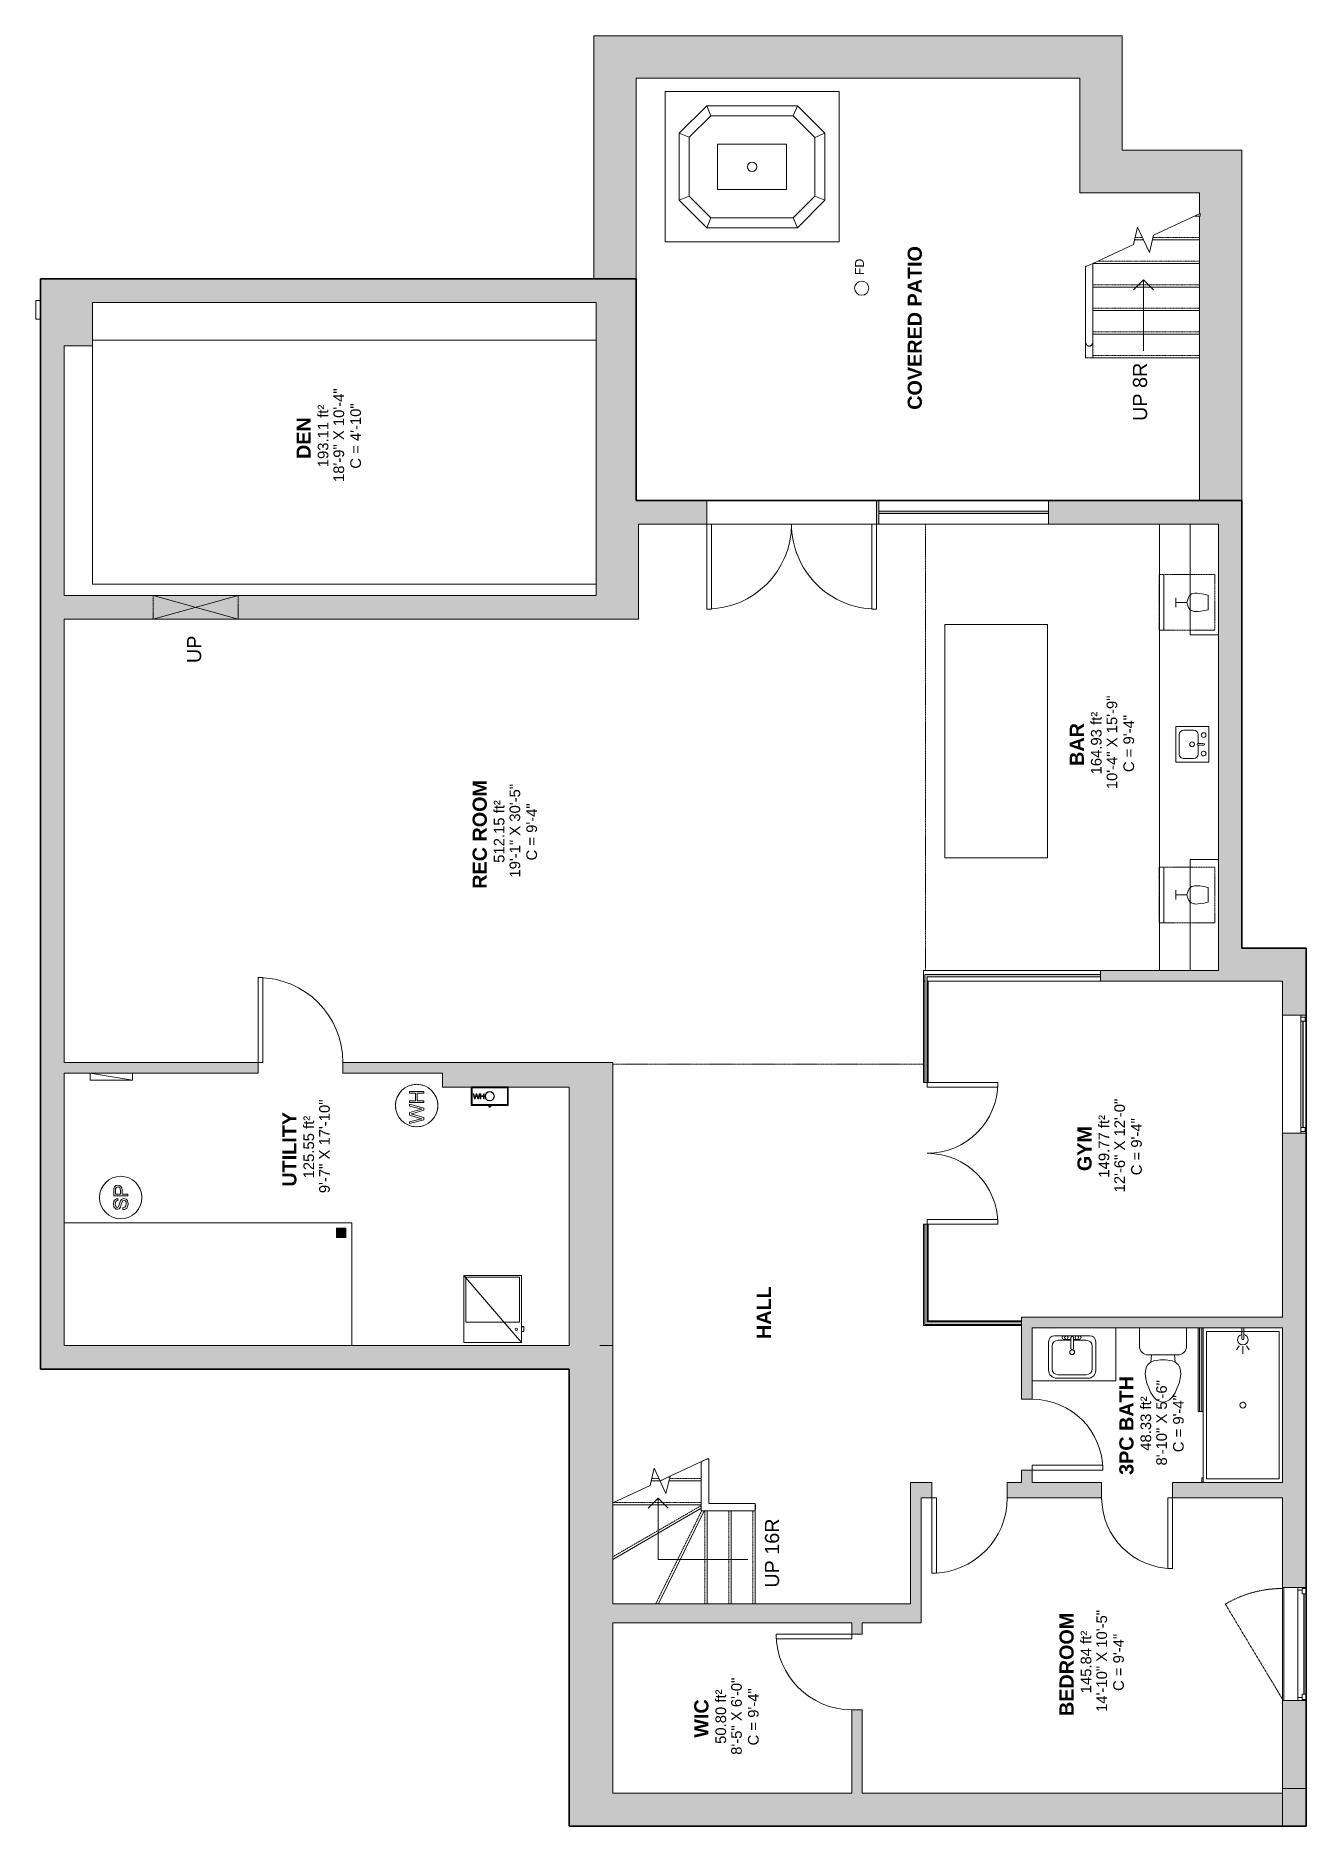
# Model space of a CAD drawing. Header units: inches. Extents: x 315 to 853, y -31 to 728.
import ezdxf

# ---------------------------------------------------------------- set-up
doc = ezdxf.new("R2010")
doc.units = ezdxf.units.IN
doc.header["$MEASUREMENT"] = 0
for name, pattern in [('Dash', [0.23622, 0.11811, -0.11811]), ('Hidden', [0.28125, 0.1875, -0.09375]), ('Overhead', [0.15625, 0.09375, -0.0625])]:
    doc.linetypes.add(name, pattern=pattern)
for name, color, linetype, lineweight in [('A-ANNO-NOTE', 131, 'Continuous', 9), ('A-AREA', 32, 'Dash', 9), ('A-AREA-IDEN', 2, 'Continuous', 9), ('A-COLS', 52, 'Continuous', 9), ('A-DETL', 90, 'Continuous', 9), ('A-DETL-GENF', 92, 'Continuous', 9), ('A-DOOR', 31, 'Continuous', 9), ('A-FLOR', 192, 'Continuous', 9), ('A-FLOR-HRAL', 11, 'Continuous', 9), ('A-GENM', 13, 'Continuous', 9), ('A-GENM-HDLN', 13, 'Dash', 9), ('A-GLAZ', 151, 'Continuous', 9), ('A-GLAZ-HDLN', 1, 'Dash', 18), ('A-LEDGES', 90, 'Continuous', 9), ('A-OBJECTS', 90, 'Continuous', 9), ('A-RESTRICTED HEIGHT', 5, 'Hidden', 9), ('A-WALL', 90, 'Continuous', 9), ('A-WALL-PATT', 111, 'Continuous', 9), ('E-ELEC-EQPM', 71, 'Continuous', 9), ('G-ANNO-TEXT', 231, 'Continuous', 9), ('M-EQPM', 90, 'Continuous', 9), ('P-SANR-FIXT', 6, 'Continuous', 9), ('P-SANR-FIXT-HDLN', 131, 'Dash', 9), ('Q-CASE', 31, 'Continuous', 9), ('Q-SPCQ', 2, 'Continuous', 9), ('S-STRS', 90, 'Continuous', 9), ('S-STRS-MBND', 31, 'Continuous', 9)]:
    doc.layers.add(name, color=color, linetype=linetype, lineweight=lineweight)
doc.styles.add('Arial', font='arial.ttf', dxfattribs={"height": 3.75})
doc.styles.add('Arial_1', font='arial.ttf', dxfattribs={"height": 4.5})
doc.styles.add('Arial_2', font='arial.ttf', dxfattribs={"height": 6})
doc.styles.add('Arial_B', font='arialbd.ttf', dxfattribs={"height": 6})

msp = doc.modelspace()

# ---------------------------------------------------------------- texts
at = {"layer": 'A-ANNO-NOTE', "insert": (662.08, 626.26), "char_height": 3.75, "width": 8.484, "attachment_point": 1, "rotation": 90, "style": 'Arial'}
msp.add_mtext('FD', dxfattribs=at)
at = {"layer": 'A-AREA-IDEN', "attachment_point": 1, "rotation": 90}
for s, insert, char_height, width, style in [('COVERED PATIO', (684.4, 569.17), 6, 85.446, 'Arial_B'), ('18\'-9" X 10\'-4"', (440.9, 538.54), 4.5, 45.753, 'Arial_1'), ('193.11 ft²', (434.23, 544.8), 4.5, 30.603, 'Arial_1'), ('C = 4\'-10"', (448.03, 544.18), 4.5, 32.118, 'Arial_1'), ('DEN', (425.24, 548.3), 6, 22.119, 'Arial_B'), ('164.93 ft²', (762.12, 414.56), 4.5, 30.603, 'Arial_1'), ('10\'-4" X 15\'-9"', (768.78, 408.31), 4.5, 45.753, 'Arial_1'), ('BAR', (753.12, 418.19), 6, 21.816, 'Arial_B'), ('C = 9\'-4"', (775.91, 415.56), 4.5, 28.179, 'Arial_1'), ('REC ROOM', (499.91, 366.1), 6, 57.267, 'Arial_B'), ('19\'-1" X 30\'-5"', (515.57, 370.84), 4.5, 45.753, 'Arial_1'), ('512.15 ft²', (508.9, 377.1), 4.5, 30.603, 'Arial_1'), ('C = 9\'-4"', (522.7, 378.1), 4.5, 28.179, 'Arial_1'), ('9\'-7" X 17\'-10"', (434.83, 237.05), 4.5, 45.753, 'Arial_1'), ('12\'-6" X 12\'-0"', (772.04, 237.38), 4.5, 45.753, 'Arial_1'), ('UTILITY', (419.18, 239.81), 6, 39.087, 'Arial_B'), ('125.55 ft²', (428.17, 243.31), 4.5, 30.603, 'Arial_1'), ('149.77 ft²', (765.38, 243.64), 4.5, 30.603, 'Arial_1'), ('C = 9\'-4"', (779.18, 244.64), 4.5, 28.179, 'Arial_1'), ('GYM', (756.39, 246.4), 6, 23.937, 'Arial_B'), ('HALL', (620.39, 175.23), 6, 27.27, 'Arial_B'), ('3PC BATH', (774.16, 117.62), 6, 51.51, 'Arial_B'), ('8\'-10" X 5\'-6"', (789.82, 121.6), 4.5, 41.814, 'Arial_1'), ('48.33 ft²', (783.15, 127.86), 4.5, 26.664, 'Arial_1'), ('C = 9\'-4"', (796.95, 127.24), 4.5, 28.179, 'Arial_1'), ('BEDROOM', (748.78, 15.41), 6, 53.934, 'Arial_B'), ('14\'-10" X 10\'-5"', (764.44, 17.15), 4.5, 49.692, 'Arial_1'), ('145.84 ft²', (757.78, 25.03), 4.5, 30.603, 'Arial_1'), ('C = 9\'-4"', (771.57, 26.03), 4.5, 28.179, 'Arial_1'), ('8\'-5" X 6\'-0"', (609.55, -1.05), 4.5, 37.875, 'Arial_1'), ('50.80 ft²', (602.89, 3.58), 4.5, 26.664, 'Arial_1'), ('C = 9\'-4"', (616.69, 2.95), 4.5, 28.179, 'Arial_1'), ('WIC', (593.9, 6.2), 6, 20.301, 'Arial_B')]:
    msp.add_mtext(s, dxfattribs=dict(at, insert=insert, char_height=char_height, width=width, style=style))
at = {"layer": 'G-ANNO-TEXT', "color": 7, "char_height": 6, "attachment_point": 1, "rotation": 90, "style": 'Arial_2'}
for s, insert, width in [('UP 8R', (779.93, 564.43), 30.906), ('UP', (378.79, 461.79), 14.544), ('UP 16R', (623.87, 69.81), 36.663)]:
    msp.add_mtext(s, dxfattribs=dict(at, insert=insert, width=width))

# ---------------------------------------------------------------- blocks, each defined once
blk = doc.blocks.new('Planitar-Casement-Single_Left - Default 1-5591389-Basement')
at = {"layer": 'A-GLAZ'}
for p, q in [((-24, 5), (24, 5)), ((-22.75, 1.5), (22.75, 1.5)), ((21.25, 5), (-21.25, 5)), ((24, -5), (-24, -5)), ((21.25, -4.5), (-21.25, -4.5))]:
    blk.add_line(p, q, dxfattribs=at)
at = {"layer": 'A-GLAZ', "lineweight": 18}
for p, q in [((-24, 5), (-24, -5)), ((-21.25, 5), (-24, 5)), ((-22.75, 1.5), (-24, 1.5)), ((-23.5, 5), (-23.5, 3.25)), ((-23.5, 3.25), (-22.75, 3.25)), ((-21.25, 3.25), (-22.75, 3.25)), ((-22.75, 3.25), (-22.75, 1.5)), ((-21.25, 5), (-21.25, 3.25)), ((21.25, 5), (24, 5)), ((21.25, 5), (21.25, 3.25)), ((21.25, 3.25), (22.75, 3.25)), ((22.75, 3.25), (22.75, 1.5)), ((23.5, 3.25), (22.75, 3.25)), ((24, 1.5), (22.75, 1.5)), ((23.5, 5), (23.5, 3.25)), ((24, 5), (24, -5)), ((-21.25, -4.5), (-24, -4.5)), ((21.25, -4.5), (24, -4.5))]:
    blk.add_line(p, q, dxfattribs=at)
at = {"layer": 'A-GLAZ', "lineweight": 25}
blk.add_line((21.25, 4.125), (-21.25, 4.125), dxfattribs=at)
at = {"layer": 'A-GLAZ-HDLN', "color": 7}
blk.add_line((-16.888, -29.288), (23.5, -5), dxfattribs=at)
blk.add_arc((23.5, -5.25), 47, 180, 210.759835, dxfattribs=at)
blk = doc.blocks.new('Bath-Showerhead - Shower_head_and_Control_-_UNHOSTED_17702-5576894-Basement')
at = {"layer": 'P-SANR-FIXT'}
for p, q in [((-0.37, -4.61), (-0.37, 0)), ((-0.37, 0), (0.38, 0)), ((0.38, 0), (0.38, -4.61)), ((-1.58, -7.59), (-2.66, -9.27)), ((0, -7.75), (0, -11)), ((1.58, -7.59), (2.66, -9.27))]:
    blk.add_line(p, q, dxfattribs=at)
for centre, radius, start, end in [((0, -5), 2.25, 100.10755, 270), ((0, -4.61), 0.375, 180, 360), ((0, -5), 2.25, 270, 79.89245)]:
    blk.add_arc(centre, radius, start, end, dxfattribs=at)
blk = doc.blocks.new('Toilet - Default 1-316794-Basement')
at = {"layer": 'P-SANR-FIXT'}
for p, q in [((-9.98, 11.75), (-9.98, 19.48)), ((9.98, 19.48), (9.98, 11.75)), ((6.25, 8.02), (-6.25, 8.02)), ((-4.86, 8.02), (-5.21, 5)), ((4.86, 8.02), (5.21, 5)), ((-7.41, 1), (-7.5, 0)), ((-7.5, 0), (-7.33, -1.99)), ((-7.24, 2), (-7.41, 1)), ((-6.97, 3), (-7.24, 2)), ((-6.4, 4), (-6.97, 3)), ((-5.21, 5), (-6.4, 4)), ((-3.84, 5.5), (-5.21, 5)), ((-1, 6), (-3.84, 5.5)), ((1, 6), (-1, 6)), ((3.84, 5.5), (1, 6)), ((5.21, 5), (3.84, 5.5)), ((6.4, 4), (5.21, 5)), ((6.97, 3), (6.4, 4)), ((7.24, 2), (6.97, 3)), ((7.41, 1), (7.24, 2)), ((7.33, -1.99), (7.5, 0)), ((7.5, 0), (7.41, 1)), ((-7.33, -1.99), (-6.79, -4)), ((-6.79, -4), (-6.06, -6)), ((-6.06, -6), (-5.13, -8)), ((5.13, -8), (6.06, -6)), ((6.06, -6), (6.79, -4)), ((6.79, -4), (7.33, -1.99)), ((-5.13, -8), (-3.74, -10)), ((-3.74, -10), (-2.74, -11)), ((-2.74, -11), (-1.87, -11.5)), ((-1.87, -11.5), (-0.5, -12)), ((-0.5, -12), (0.5, -12)), ((0.5, -12), (1.87, -11.5)), ((1.87, -11.5), (2.74, -11)), ((2.74, -11), (3.74, -10)), ((3.74, -10), (5.13, -8))]:
    blk.add_line(p, q, dxfattribs=at)
for centre, start, end in [((-6.25, 11.75), 180, 270), ((6.25, 11.75), 270, 360)]:
    blk.add_arc(centre, 3.73, start, end, dxfattribs=at)
blk = doc.blocks.new('Railing - 50 x 12mm-6024509-Basement')
at = {"layer": 'A-FLOR-HRAL'}
for p, q in [((-0.98, 0.08), (-0.98, 0.24)), ((-0.98, 0.24), (0.98, 0.24)), ((0.98, 0.24), (0.98, 0.08))]:
    blk.add_line(p, q, dxfattribs=at)
blk = doc.blocks.new('Railing - Railing-5574571-Basement')
at = {"layer": 'A-FLOR-HRAL'}
for p, q in [((598.8, 124.13), (598.02, 123.76)), ((598.8, 124.13), (598.02, 123.76)), ((598.02, 123.66), (598.02, 123.76)), ((598.8, 123.95), (598.8, 124.13))]:
    blk.add_line(p, q, dxfattribs=at)
at = {"rotation": 270}
blk.add_blockref('Railing - 50 x 12mm-6024509-Basement', (619.6, 103.95), dxfattribs=at)
blk = doc.blocks.new('Top Rail Type - Top Rail_Internal_-5574577-Basement')
at = {"layer": 'A-FLOR-HRAL'}
for p, q in [((599.41, 124.41), (596.83, 123.21)), ((596.83, 102.38), (596.83, 123.21)), ((600.03, 124.41), (599.41, 124.41)), ((600.03, 105.57), (600.03, 124.41)), ((619.68, 102.38), (596.83, 102.38)), ((619.68, 105.57), (600.03, 105.57)), ((619.68, 102.38), (619.68, 105.57))]:
    blk.add_line(p, q, dxfattribs=at)
blk = doc.blocks.new('Wall Opening - Default 1-5599113-Basement')
at = {"layer": 'A-GENM'}
for p, q in [((18, 5), (-18, -5)), ((-18, 5), (18, -5))]:
    blk.add_line(p, q, dxfattribs=at)
at = {"layer": 'A-GENM-HDLN'}
for p, q in [((18, 5), (-18, 5)), ((-18, 5), (-18, -5)), ((18, -5), (18, 5)), ((-18, -5), (18, -5))]:
    blk.add_line(p, q, dxfattribs=at)
blk = doc.blocks.new('Upper Cabinet-Single Door-Wall - 24_-5591407-Basement')
at = {"layer": 'Q-CASE'}
for p, q in [((-36.83, 5), (-36.83, 17)), ((-36.83, 17), (10.17, 17)), ((10.17, 17), (10.17, 5)), ((10.17, 5), (-36.83, 5))]:
    blk.add_line(p, q, dxfattribs=at)
blk = doc.blocks.new('2D Kitchen-Single Sink - 760 x 535mm-5591410-Basement')
at = {"layer": 'P-SANR-FIXT'}
for p, q in [((8.19, 7.14), (-6.95, 7.14)), ((-6.95, 7.14), (-6.95, -6.96)), ((-5.45, 0.64), (-5.45, -3.46)), ((0.12, 2.64), (-3.45, 2.64)), ((4.69, 2.64), (1.12, 2.64)), ((6.69, -3.46), (6.69, 0.64)), ((8.19, -6.96), (8.19, 7.14)), ((-6.95, -6.96), (8.19, -6.96)), ((-3.45, -5.46), (4.69, -5.46))]:
    blk.add_line(p, q, dxfattribs=at)
for centre, radius, start, end in [((-3.45, 0.64), 2, 90, 180), ((-3.32, 4.89), 1, 360, 180), ((-3.32, 4.89), 1, 180, 360), ((0.62, 0), 1, 360, 180), ((4.55, 4.89), 1, 360, 180), ((4.55, 4.89), 1, 180, 360), ((4.69, 0.64), 2, 0, 90), ((-3.45, -3.46), 2, 180, 270), ((0.62, 0), 1, 180, 0), ((4.69, -3.46), 2, 270, 0)]:
    blk.add_arc(centre, radius, start, end, dxfattribs=at)
at = {"layer": 'P-SANR-FIXT-HDLN'}
for p, q in [((0.24, 2.5), (0.24, 4.89)), ((0.99, 4.89), (0.99, 2.5))]:
    blk.add_line(p, q, dxfattribs=at)
for centre, start, end in [((0.62, 4.89), 0, 180), ((0.62, 2.5), 180, 360)]:
    blk.add_arc(centre, 0.375, start, end, dxfattribs=at)
blk = doc.blocks.new('Wine_Under - Default 1-2560236-Basement')
at = {"layer": 'Q-SPCQ', "linetype": 'Dash'}
for p, q in [((-11.81, -23.62), (-11.81, 0)), ((-11.81, 0), (11.81, 0)), ((11.81, 0), (11.81, -23.62)), ((11.81, -23.62), (-11.81, -23.62))]:
    blk.add_line(p, q, dxfattribs=at)
at = {"layer": 'Q-SPCQ'}
for p, q in [((-3.13, -2.84), (3.13, -2.84)), ((0, -11.81), (0, -16.54)), ((-11.81, -21.62), (11.81, -21.62)), ((-1.97, -16.54), (1.97, -16.54))]:
    blk.add_line(p, q, dxfattribs=at)
for points, knots in [([(-3.13, -2.84), (-4.44, -8.54), (-3.47, -10.34), (-1.97, -11.39), (0, -11.81)], [0, 0, 0, 0, 0.2701848, 0.4338718, 0.4338718, 0.4338718, 0.4338718]), ([(3.13, -2.84), (4.22, -7.99), (3.76, -9.72), (2.36, -11.45), (0, -11.81)], [0, 0, 0, 0, 0.2579445, 0.4357526, 0.4357526, 0.4357526, 0.4357526])]:
    blk.add_open_spline(points, degree=3, knots=knots, dxfattribs=at)
blk = doc.blocks.new('Hot Water Heater - Default 1-3363972-Basement')
at = {"layer": 'M-EQPM'}
for p, q in [((-6.88, 2.97), (-7.66, 2.97)), ((-7.66, 2.97), (-6.01, -3.05)), ((-5.93, -0.99), (-6.88, 2.97)), ((-4.12, 2.97), (-5.32, -1.13)), ((-5.11, -3.05), (-3.79, 1.46)), ((-3, 2.97), (-4.12, 2.97)), ((-3.79, 1.46), (-3.56, 2.25)), ((-3.56, 2.25), (-3.36, 1.6)), ((-3.36, 1.6), (-1.92, -3.05)), ((-2.14, 0), (-3, 2.97)), ((-0.24, 2.97), (-1.2, -1.02)), ((-1.11, -3.05), (0.53, 2.97)), ((0.53, 2.97), (-0.24, 2.97)), ((2.04, 2.97), (1.29, 2.97)), ((1.29, 2.97), (1.29, -3.05)), ((2.04, 0.53), (2.04, 2.97)), ((5.24, 0.53), (2.04, 0.53)), ((6, 2.97), (5.24, 2.97)), ((5.24, 2.97), (5.24, 0.53)), ((6, -3.05), (6, 2.97)), ((-6.01, -3.05), (-5.11, -3.05)), ((-5.63, -2.21), (-5.93, -0.99)), ((-5.32, -1.13), (-5.63, -2.21)), ((-1.49, -2.21), (-2.14, 0)), ((-1.92, -3.05), (-1.11, -3.05)), ((-1.2, -1.02), (-1.49, -2.21)), ((1.29, -3.05), (2.04, -3.05)), ((2.04, -3.05), (2.04, -0.23)), ((2.04, -0.23), (5.24, -0.23)), ((5.24, -0.23), (5.24, -3.05)), ((5.24, -3.05), (6, -3.05))]:
    blk.add_line(p, q, dxfattribs=at)
for start, end in [(360, 180), (360, 180), (103.75861, 105), (91.93751, 100.50449), (79.49551, 88.06249), (75, 76.24139), (180, 360), (180, 360), (169.49551, 178.06249), (165, 166.24139), (13.75861, 15), (1.93751, 10.50449), (181.93751, 190.50449), (193.75861, 195), (345, 346.24139), (349.49551, 358.06249), (255, 256.24139), (259.49551, 268.06249), (271.93751, 280.50449), (283.75861, 285)]:
    blk.add_arc((0, 0), 9, start, end, dxfattribs=at)
blk = doc.blocks.new('Furnace - Default 1-3347137-Basement')
at = {"layer": 'M-EQPM'}
for p, q in [((-24.5, 0), (-24.5, -28.5)), ((0, 0), (-24.5, 0)), ((-24.5, 0), (0, -28.5)), ((-0.81, -0.81), (-23.69, -0.81)), ((-23.69, -0.81), (-23.69, -19.81)), ((-0.81, -19.81), (-0.81, -0.81)), ((0, -28.5), (0, 0)), ((-23.69, -19.81), (-0.81, -19.81)), ((1, -21.69), (0, -21.69)), ((1, -21.83), (0, -21.83)), ((1, -21.69), (1, -21.82)), ((1, -21.83), (1, -23.83)), ((-24.5, -28.5), (0, -28.5)), ((0, -23.83), (1, -23.83))]:
    blk.add_line(p, q, dxfattribs=at)
blk.add_circle((-2.18, -22.83), 0.5, dxfattribs=at)
blk = doc.blocks.new('Top Rail Type - Top Rail_Internal_-5575448-Basement')
at = {"layer": 'A-FLOR-HRAL'}
for p, q in [((759.81, 598.12), (759.81, 591.2)), ((762.96, 591.2), (762.96, 598.12))]:
    blk.add_line(p, q, dxfattribs=at)
for points, knots in [([(759.81, 598.12), (759.81, 597.96), (759.84, 597.65), (759.95, 597.28), (760.08, 596.99), (760.19, 596.83), (760.28, 596.71), (760.36, 596.62), (760.44, 596.53), (760.53, 596.46), (760.62, 596.39), (760.75, 596.3), (760.89, 596.23), (761.04, 596.19), (761.19, 596.15), (761.3, 596.14), (761.39, 596.14)], [0, 0, 0, 0, 0.166667, 0.333333, 0.416667, 0.5, 0.541667, 0.583333, 0.625, 0.666667, 0.708333, 0.75, 0.833333, 0.875, 0.916667, 1, 1, 1, 1]), ([(761.39, 596.14), (761.45, 596.14), (761.59, 596.15), (761.78, 596.19), (761.94, 596.26), (762.05, 596.32), (762.17, 596.39), (762.27, 596.48), (762.37, 596.57), (762.46, 596.67), (762.56, 596.8), (762.69, 596.99), (762.78, 597.19), (762.85, 597.38), (762.9, 597.57), (762.95, 597.82), (762.96, 598.02), (762.96, 598.12)], [0, 0, 0, 0, 0.071429, 0.142857, 0.214286, 0.25, 0.285714, 0.357143, 0.392857, 0.428571, 0.5, 0.571429, 0.678571, 0.732143, 0.785714, 0.892857, 1, 1, 1, 1]), ([(761.39, 591.2), (761.27, 591.2), (761.03, 591.2), (760.7, 591.2), (760.4, 591.2), (760.1, 591.2), (759.91, 591.2), (759.83, 591.2), (759.81, 591.2), (759.81, 591.2)], [0, 0, 0, 0, 0.142857, 0.285714, 0.428571, 0.571429, 0.785714, 0.892857, 1, 1, 1, 1]), ([(762.96, 591.2), (762.96, 591.2), (762.93, 591.2), (762.82, 591.2), (762.63, 591.2), (762.33, 591.2), (761.99, 591.2), (761.65, 591.2), (761.48, 591.2), (761.39, 591.2)], [0, 0, 0, 0, 0.142857, 0.285714, 0.428571, 0.571429, 0.785714, 0.892857, 1, 1, 1, 1])]:
    blk.add_open_spline(points, degree=3, knots=knots, dxfattribs=at)
blk = doc.blocks.new('Top Rail Type - Top Rail_Internal_-V1-Basement')
at = {"layer": 'A-FLOR-HRAL'}
for p, q in [((760.41, 630.01), (759.79, 630.01)), ((759.79, 591.2), (759.79, 630.01)), ((762.98, 631.21), (760.41, 630.01)), ((762.98, 591.2), (762.98, 631.21)), ((762.92, 591.2), (762.98, 591.2))]:
    blk.add_line(p, q, dxfattribs=at)
blk = doc.blocks.new('Countertop- Rectangle shape base - Default 2-5591465-Basement')
at = {"layer": 'A-GENM'}
for p, q in [((79.5, 36.75), (-19.5, 36.75)), ((-19.5, 36.75), (-19.5, -6.75)), ((79.5, -6.75), (79.5, 36.75)), ((-19.5, -6.75), (79.5, -6.75))]:
    blk.add_line(p, q, dxfattribs=at)
blk = doc.blocks.new('Countertop- Rectangle shape base - Default 2-5591466-Basement')
at = {"layer": 'A-GENM'}
blk.add_line((124.625, 27.5), (-64.625, 27.5), dxfattribs=at)
blk = doc.blocks.new('Countertop- Rectangle shape base - Default 2-5591467-Basement')
at = {"layer": 'A-GENM'}
for p, q in [((47.75, 3.25), (47.75, 25.75)), ((12.25, 3.25), (47.75, 3.25))]:
    blk.add_line(p, q, dxfattribs=at)
blk = doc.blocks.new('Bath-Basin Floor - Default 1-5591468-Basement')
at = {"layer": 'P-SANR-FIXT'}
for p, q in [((-9.38, 4.59), (-9.38, -7.41)), ((-9.38, 4.59), (-9.38, -7.41)), ((-7.88, 2.72), (-7.88, -6.91)), ((8.12, 7.09), (-6.88, 7.09)), ((8.12, 7.09), (-6.88, 7.09)), ((0.12, 5.22), (-5.38, 5.22)), ((3.62, 7.09), (-2.88, 7.09)), ((-2.88, 5.59), (0.12, 5.59)), ((0.12, 6.33), (0.12, 1.59)), ((1.12, 6.33), (1.12, 1.59)), ((1.12, 5.59), (3.62, 5.59)), ((6.62, 5.22), (1.12, 5.22)), ((9.12, -6.91), (9.12, 2.72)), ((10.62, -7.59), (10.62, 4.59)), ((10.62, -7.59), (10.62, 4.59)), ((-5.88, -10.91), (7.3, -10.91)), ((-5.88, -10.91), (7.3, -10.91)), ((-5.38, -9.41), (6.62, -9.41))]:
    blk.add_line(p, q, dxfattribs=at)
for centre, radius, start, end in [((-6.88, 4.59), 2.5, 90, 180), ((-6.88, 4.59), 2.5, 90, 180), ((-5.38, 2.72), 2.5, 90, 180), ((-2.88, 6.34), 0.75, 90, 270), ((-1.88, 6.34), 0.75, 360, 180), ((-1.88, 6.34), 0.75, 180, 0), ((0.62, 0.13), 1, 360, 180), ((0.62, 0.13), 1, 180, 0), ((0.62, 6.33), 0.5, 360, 180), ((0.62, 1.59), 0.5, 180, 0), ((2.62, 6.34), 0.75, 360, 180), ((2.62, 6.34), 0.75, 180, 360), ((3.62, 6.34), 0.75, 270, 90), ((6.62, 2.72), 2.5, 0, 90), ((8.12, 4.59), 2.5, 360, 90), ((8.12, 4.59), 2.5, 360, 90), ((-5.88, -7.41), 3.5, 180, 270), ((-5.88, -7.41), 3.5, 180, 270), ((-5.38, -6.91), 2.5, 180, 270), ((6.62, -6.91), 2.5, 270, 0), ((7.3, -7.59), 3.32, 270, 0), ((7.3, -7.59), 3.32, 270, 0)]:
    blk.add_arc(centre, radius, start, end, dxfattribs=at)
blk = doc.blocks.new('Bath-Hottub - Default 1-5591618-Basement')
at = {"layer": 'P-SANR-FIXT'}
for p, q in [((36.87, 31.88), (-36.87, 31.88)), ((-36.87, 31.88), (-36.87, -31.88)), ((-36.87, 31.88), (-36.87, -31.88)), ((36.87, 31.88), (-36.87, 31.88)), ((36.87, -31.88), (36.87, 31.88)), ((36.87, -31.88), (36.87, 31.88)), ((-30.88, 14.23), (-19.23, 25.87)), ((-19.23, 25.87), (-17.47, 21.64)), ((-19.23, 25.87), (19.23, 25.87)), ((19.23, 25.87), (17.47, 21.64)), ((19.23, 25.87), (30.88, 14.23)), ((-26.61, 12.47), (-17.47, 21.64)), ((-17.47, 21.64), (17.47, 21.64)), ((17.47, 21.64), (26.62, 12.45)), ((-30.88, 14.23), (-26.61, 12.47)), ((-30.88, -14.23), (-30.88, 14.23)), ((-26.61, -12.47), (-26.61, 12.47)), ((14.62, 9.61), (-14.61, 9.61)), ((-14.61, 9.61), (-14.61, -9.61)), ((14.62, -9.61), (14.62, 9.61)), ((30.88, 14.23), (26.62, 12.45)), ((26.62, 12.45), (26.62, -12.45)), ((30.88, 14.23), (30.88, -14.23)), ((-26.61, -12.47), (-30.88, -14.23)), ((-19.23, -25.88), (-30.88, -14.23)), ((-17.47, -21.61), (-26.61, -12.47)), ((-14.61, -9.61), (14.62, -9.61)), ((26.62, -12.45), (17.47, -21.61)), ((30.88, -14.23), (19.23, -25.88)), ((30.88, -14.23), (26.6, -12.46)), ((-17.47, -21.61), (-19.23, -25.88)), ((17.47, -21.61), (-17.47, -21.61)), ((17.47, -21.61), (19.23, -25.88)), ((19.23, -25.88), (-19.23, -25.88)), ((-36.87, -31.88), (36.87, -31.88)), ((-36.87, -31.88), (36.87, -31.88))]:
    blk.add_line(p, q, dxfattribs=at)
for start, end in [(360, 180), (180, 360)]:
    blk.add_arc((0, 0), 2, start, end, dxfattribs=at)
blk = doc.blocks.new('Electrical Panel - Power Panel-4179474-Basement')
at = {"layer": 'E-ELEC-EQPM'}
for p, q in [((-15.96, 5.25), (2.04, 2.25)), ((-15.96, 5.25), (2.04, 5.25)), ((-15.96, 2.25), (-15.96, 5.25)), ((-15.96, 2.25), (2.04, 2.25)), ((2.04, 2.25), (2.04, 5.25))]:
    blk.add_line(p, q, dxfattribs=at)
blk = doc.blocks.new('Planitar - Single Door_Swapper - 8_-0_ x 2_-8_-5990044-Basement')
at = {"layer": 'A-GENM'}
for p, q in [((16, 34.25), (14, 34.25)), ((14, 34.25), (14, 2.25)), ((16, 2.25), (16, 34.25)), ((14, 2.25), (16, 2.25))]:
    blk.add_line(p, q, dxfattribs=at)
blk.add_arc((16, 2.25), 32, 90, 180, dxfattribs=at)
blk = doc.blocks.new('Planitar - Single Door_Swapper - 8_-0_ x 2_-8_-5990042-Basement')
at = {"layer": 'A-GENM'}
for p, q in [((16, 35.25), (14, 35.25)), ((14, 35.25), (14, 3.25)), ((16, 3.25), (16, 35.25)), ((14, 3.25), (16, 3.25))]:
    blk.add_line(p, q, dxfattribs=at)
blk.add_arc((16, 3.25), 32, 90, 180, dxfattribs=at)
blk = doc.blocks.new('Planitar - Single Door_Swapper - 8_-0_ x 2_-6_-5990043-Basement')
at = {"layer": 'A-GENM'}
for p, q in [((13, -33.25), (13, -3.25)), ((13, -3.25), (15, -3.25)), ((15, -3.25), (15, -33.25)), ((15, -33.25), (13, -33.25))]:
    blk.add_line(p, q, dxfattribs=at)
blk.add_arc((15, -3.25), 30, 180, 270, dxfattribs=at)
blk = doc.blocks.new('Planitar - Single Door_Swapper - 8_-0_ x 2_-6_-5990048-Basement')
at = {"layer": 'A-GENM'}
for p, q in [((15, 32.25), (13, 32.25)), ((13, 32.25), (13, 2.25)), ((15, 2.25), (15, 32.25)), ((13, 2.25), (15, 2.25))]:
    blk.add_line(p, q, dxfattribs=at)
blk.add_arc((15, 2.25), 30, 90, 180, dxfattribs=at)
blk = doc.blocks.new('Planitar -Double Door_Swapper - 8_-0_ x 5_-0_-5990508-Basement')
at = {"layer": 'A-GENM'}
for p, q in [((-54, 30.5), (-52, 30.5)), ((-54, 1), (-54, 30.5)), ((-52, 30.5), (-52, 0.5)), ((6, 30.5), (4, 30.5)), ((4, 30.5), (4, 0.5)), ((6, 1), (6, 30.5)), ((-52, 0.5), (-54, 0.5)), ((4, 0.5), (6, 0.5))]:
    blk.add_line(p, q, dxfattribs=at)
for centre, start, end in [((-54, 0.5), 360, 90), ((6, 0.5), 90, 180)]:
    blk.add_arc(centre, 30, start, end, dxfattribs=at)
blk = doc.blocks.new('Planitar - Single Door_Swapper - 7_-6_ x 3_-0_-5990098-Basement')
at = {"layer": 'A-GENM'}
for p, q in [((16, -38.25), (16, -2.25)), ((16, -2.25), (18, -2.25)), ((18, -2.25), (18, -38.25)), ((18, -38.25), (16, -38.25))]:
    blk.add_line(p, q, dxfattribs=at)
blk.add_arc((18, -2.25), 36, 180, 270, dxfattribs=at)
blk = doc.blocks.new('Planitar -Double Door_Swapper - 8_-0_ x 6_-0_-5990291-Basement')
at = {"layer": 'A-GENM'}
for p, q in [((-60, 41), (-58, 41)), ((-60, 5), (-60, 41)), ((-58, 41), (-58, 5)), ((12, 41), (10, 41)), ((10, 41), (10, 5)), ((12, 5), (12, 41)), ((-58, 5), (-60, 5)), ((10, 5), (12, 5))]:
    blk.add_line(p, q, dxfattribs=at)
for centre, start, end in [((-60, 5), 360, 90), ((12, 5), 90, 180)]:
    blk.add_arc(centre, 36, start, end, dxfattribs=at)
blk = doc.blocks.new('Tankless Water Heater - EH-Esquentador a Gáz-4776598-Basement')
at = {"layer": 'M-EQPM'}
for p, q in [((-7.87, 0), (-7.87, 7.87)), ((-7.87, 7.87), (7.87, 7.87)), ((7.87, 7.87), (-7.87, 7.87)), ((-7.87, 7.87), (-7.87, 0)), ((7.87, 7.87), (7.87, 0)), ((7.87, 0), (7.87, 7.87)), ((7.87, 0), (-7.87, 0)), ((-7.87, 0), (7.87, 0)), ((-7.48, 0.39), (-7.48, 7.48)), ((-7.48, 7.48), (7.48, 7.48)), ((7.48, 7.48), (-7.48, 7.48)), ((-7.48, 7.48), (-7.48, 0.39)), ((7.48, 0.39), (-7.48, 0.39)), ((-7.48, 0.39), (7.48, 0.39)), ((-6.71, 4.92), (-6.96, 4.92)), ((-6.96, 4.92), (-6.42, 2.91)), ((-6.39, 3.6), (-6.71, 4.92)), ((-6.42, 2.91), (-6.11, 2.91)), ((-6.29, 3.19), (-6.39, 3.6)), ((-6.19, 3.55), (-6.29, 3.19)), ((-5.79, 4.92), (-6.19, 3.55)), ((-6.11, 2.91), (-5.67, 4.42)), ((-5.41, 4.92), (-5.79, 4.92)), ((-5.67, 4.42), (-5.6, 4.68)), ((-5.6, 4.68), (-5.53, 4.46)), ((-5.53, 4.46), (-5.05, 2.91)), ((-5.12, 3.93), (-5.41, 4.92)), ((-4.91, 3.19), (-5.12, 3.93)), ((-5.05, 2.91), (-4.78, 2.91)), ((-4.81, 3.59), (-4.91, 3.19)), ((-4.49, 4.92), (-4.81, 3.59)), ((-4.78, 2.91), (-4.23, 4.92)), ((-4.23, 4.92), (-4.49, 4.92)), ((-3.73, 4.92), (-3.98, 4.92)), ((-3.98, 4.92), (-3.98, 2.91)), ((-3.98, 2.91), (-3.73, 2.91)), ((-3.73, 4.1), (-3.73, 4.92)), ((-2.66, 4.1), (-3.73, 4.1)), ((-3.73, 2.91), (-3.73, 3.85)), ((-3.73, 3.85), (-2.66, 3.85)), ((-2.41, 4.92), (-2.66, 4.92)), ((-2.66, 4.92), (-2.66, 4.1)), ((-2.66, 3.85), (-2.66, 2.91)), ((-2.66, 2.91), (-2.41, 2.91)), ((-2.41, 2.91), (-2.41, 4.92)), ((-0.57, 0), (-0.57, -0.28)), ((-0.29, 0), (-0.29, -0.28)), ((0.29, -0.28), (0.29, 0)), ((0.57, -0.28), (0.57, 0)), ((7.48, 7.48), (7.48, 0.39)), ((7.48, 0.39), (7.48, 7.48)), ((-0.29, -0.28), (-0.57, -0.28)), ((-0.29, -0.28), (-0.28, -0.28)), ((0.29, -0.28), (-0.29, -0.28)), ((-0.2, -0.28), (-0.2, -0.63)), ((-0.14, -0.63), (-0.2, -0.63)), ((-0.14, -0.28), (-0.14, -0.63)), ((0.15, -0.63), (-0.14, -0.63)), ((0.15, -0.28), (0.15, -0.63)), ((0.19, -0.28), (0.19, -0.63)), ((0.28, -0.28), (0.29, -0.28)), ((0.57, -0.28), (0.29, -0.28))]:
    blk.add_line(p, q, dxfattribs=at)
for radius, start, end in [(1.97, 360, 180), (1.97, 360, 180), (1.97, 180, 360), (1.97, 180, 360), (1.85, 0, 180), (1.85, 180, 0)]:
    blk.add_arc((0, 3.94), radius, start, end, dxfattribs=at)
blk = doc.blocks.new('Planitar - Single Door_Swapper - 8_-0_ x 2_-6_-5990085-Basement')
at = {"layer": 'A-GENM'}
for p, q in [((13, 1), (13, 0.5)), ((13, 0.5), (15, 0.5))]:
    blk.add_line(p, q, dxfattribs=at)
blk.add_arc((15, 0.5), 30, 179.04182, 180, dxfattribs=at)
blk = doc.blocks.new('Bath- Shower - Basin Rectangular - Default 1-6024256-Basement')
at = {"layer": 'P-SANR-FIXT'}
for p, q in [((-31.25, 15.37), (31.25, 15.37)), ((-31.25, -15.38), (-31.25, 15.37)), ((31.25, 15.37), (31.25, -15.38)), ((-32.75, -16.88), (32.75, -16.88)), ((31.25, -15.38), (-31.25, -15.38))]:
    blk.add_line(p, q, dxfattribs=at)
for start, end in [(360, 180), (180, 360)]:
    blk.add_arc((0, 0.01), 1.25, start, end, dxfattribs=at)
blk = doc.blocks.new('Planitar-Fixed - Default 1-5652502-Basement')
at = {"layer": 'A-GLAZ', "lineweight": 18}
for p, q in [((-25, 5.51), (-24.25, 5.51)), ((-24.25, 5.51), (-24.25, 3.28)), ((-24.25, 5.01), (-22.52, 5.01)), ((-24.25, 3.28), (-22.52, 3.28)), ((-22.52, 5.01), (-22.52, 3.28)), ((22.52, 5.01), (22.52, 3.28)), ((24.25, 5.01), (22.52, 5.01)), ((22.52, 3.28), (24.25, 3.28)), ((24.25, 5.51), (24.25, 3.28)), ((24.96, 5.51), (24.25, 5.51)), ((-25, -4.49), (-23.74, -4.49)), ((25, -4.49), (23.74, -4.49))]:
    blk.add_line(p, q, dxfattribs=at)
at = {"layer": 'A-GLAZ'}
for p, q in [((-25, 5.51), (25, 5.51)), ((-25, 5.51), (-25, 3.28)), ((25, 3.28), (-25, 3.28)), ((-25, 3.28), (-25, -4.49)), ((25, 3.28), (-25, 3.28)), ((-25, 3.28), (25, 3.28)), ((-25, 3.28), (-25, -4.49)), ((25, 3.28), (25, 5.51)), ((25, -4.49), (25, 3.28)), ((25, -4.49), (25, 3.28)), ((-25, -4.49), (25, -4.49)), ((25, -4.49), (-25, -4.49))]:
    blk.add_line(p, q, dxfattribs=at)
at = {"layer": 'A-GLAZ', "lineweight": 25}
blk.add_line((-22.52, 4.15), (22.52, 4.15), dxfattribs=at)
blk = doc.blocks.new('Sump Pump - Default 1-4777565-Basement')
at = {"layer": 'M-EQPM'}
for p, q in [((-4.87, 1.85), (-4.94, 1.41)), ((-4.94, 1.41), (-4.73, 0.66)), ((-4.68, 2.26), (-4.87, 1.85)), ((-4.73, 0.66), (-4.09, 0.1)), ((-4.36, 2.61), (-4.68, 2.26)), ((-3.91, 2.86), (-4.36, 2.61)), ((-4.18, 1.43), (-4.1, 1.77)), ((-4.12, 1.14), (-4.18, 1.43)), ((-3.94, 0.91), (-4.12, 1.14)), ((-4.1, 1.77), (-3.85, 2.06)), ((-4.09, 0.1), (-2.9, -0.27)), ((-2.71, 0.49), (-3.94, 0.91)), ((-2.8, 3.07), (-3.91, 2.86)), ((-3.85, 2.06), (-3.41, 2.25)), ((-3.41, 2.25), (-2.77, 2.31)), ((-1.6, 2.85), (-2.8, 3.07)), ((-2.77, 2.31), (-2.14, 2.25)), ((-1.38, 0.11), (-2.71, 0.49)), ((-2.14, 2.25), (-1.69, 2.05)), ((-1.69, 2.05), (-1.4, 1.73)), ((-1.15, 2.59), (-1.6, 2.85)), ((-1.4, 1.73), (-1.26, 1.28)), ((-0.95, -0.16), (-1.38, 0.11)), ((-1.26, 1.28), (-0.51, 1.28)), ((-0.81, 2.22), (-1.15, 2.59)), ((-0.6, 1.78), (-0.81, 2.22)), ((-0.51, 1.28), (-0.6, 1.78)), ((2.95, 2.97), (0.71, 2.97)), ((0.71, 2.97), (0.71, -3.05)), ((1.47, 0.15), (1.47, 2.22)), ((1.47, 2.22), (3.02, 2.22)), ((3.04, 0.15), (1.47, 0.15)), ((3.85, 2.92), (2.95, 2.97)), ((3.02, 2.22), (3.78, 2.17)), ((3.71, 0.22), (3.04, 0.15)), ((4.15, 0.43), (3.71, 0.22)), ((3.78, 2.17), (4.29, 1.83)), ((4.58, 2.63), (3.85, 2.92)), ((4.4, 0.76), (4.15, 0.43)), ((4.29, 1.83), (4.48, 1.2)), ((4.48, 1.2), (4.4, 0.76)), ((5.05, 2.05), (4.58, 2.63)), ((4.75, -0.07), (5.11, 0.52)), ((5.23, 1.23), (5.05, 2.05)), ((5.11, 0.52), (5.23, 1.23)), ((-5.13, -0.98), (-5.04, -1.59)), ((-4.37, -0.98), (-5.13, -0.98)), ((-5.04, -1.59), (-4.8, -2.13)), ((-4.8, -2.13), (-4.43, -2.58)), ((-4.43, -2.58), (-3.95, -2.89)), ((-4.13, -1.74), (-4.37, -0.98)), ((-3.54, -2.21), (-4.13, -1.74)), ((-3.95, -2.89), (-3.34, -3.08)), ((-2.63, -2.39), (-3.54, -2.21)), ((-3.34, -3.08), (-2.6, -3.15)), ((-2.9, -0.27), (-1.81, -0.56)), ((-1.85, -2.26), (-2.63, -2.39)), ((-2.6, -3.15), (-2, -3.09)), ((-2, -3.09), (-1.46, -2.91)), ((-1.34, -1.88), (-1.85, -2.26)), ((-1.81, -0.56), (-1.3, -0.9)), ((-1.46, -2.91), (-1.02, -2.63)), ((-1.17, -1.37), (-1.34, -1.88)), ((-1.3, -0.9), (-1.17, -1.37)), ((-1.02, -2.63), (-0.69, -2.26)), ((-0.65, -0.5), (-0.95, -0.16)), ((-0.69, -2.26), (-0.48, -1.82)), ((-0.48, -0.9), (-0.65, -0.5)), ((-0.42, -1.35), (-0.48, -0.9)), ((-0.48, -1.82), (-0.42, -1.35)), ((0.71, -3.05), (1.47, -3.05)), ((1.47, -3.05), (1.47, -0.6)), ((1.47, -0.6), (3, -0.6)), ((3, -0.6), (4.07, -0.47)), ((4.07, -0.47), (4.75, -0.07))]:
    blk.add_line(p, q, dxfattribs=at)
for start, end in [(360, 180), (360, 180), (180, 360), (180, 360)]:
    blk.add_arc((0, 0), 9, start, end, dxfattribs=at)
blk = doc.blocks.new('Floor Drain - Default 1-4835171-Basement')
at = {"layer": 'Q-SPCQ'}
blk.add_circle((0, 0), 3, dxfattribs=at)
blk = doc.blocks.new('Wall Shelf - Wall Shelf-5724082-Basement')
at = {"layer": 'A-OBJECTS'}
for p, q in [((106.8, 8), (-106.8, 8)), ((-106.8, 8), (-106.8, -8)), ((106.8, -8), (106.8, 8)), ((-106.8, -8), (106.8, -8))]:
    blk.add_line(p, q, dxfattribs=at)
blk = doc.blocks.new('Wall  Protrusion - Wall  Protrusion-5992307-Basement')
at = {"layer": 'A-GENM'}
for p, q in [((314.66, 607.51), (314.66, 615.51)), ((316.66, 615.51), (314.66, 615.51)), ((316.66, 615.51), (316.66, 607.51)), ((314.66, 607.51), (316.66, 607.51))]:
    blk.add_line(p, q, dxfattribs=at)

# ---------------------------------------------------------------- hatches: boundary and pattern name
at = {"layer": 'A-COLS'}
msp.add_hatch(color=8, dxfattribs=at).paths.add_polyline_path([(442.16, 218.2), (446.16, 218.2), (446.16, 222.2), (442.16, 222.2)], flags=0)
at = {"layer": 'A-DETL-GENF'}
msp.add_hatch(color=9, dxfattribs=at).paths.add_polyline_path([(853.41, -31.3), (853.41, -15.3), (843.41, -15.3), (843.41, -31.3)], flags=0)
at = {"layer": 'A-WALL'}
for points in [[(569.25, 624.7), (569.25, 727.7), (551.25, 727.7), (551.25, 624.7), (552.25, 624.7)], [(775.41, 709.7), (775.41, 727.7), (569.25, 727.7), (569.25, 709.7), (757.41, 709.7)], [(775.41, 661.2), (775.41, 709.7), (757.41, 709.7), (757.41, 661.2)], [(808.16, 661.2), (808.16, 679.2), (775.41, 679.2), (775.41, 661.2)], [(808.16, 530.7), (826.16, 530.7), (826.16, 679.2), (808.16, 679.2), (808.16, 652.28), (808.41, 652.39), (808.41, 651.2), (808.16, 651.2), (808.16, 550.13)]]:
    msp.add_hatch(color=9, dxfattribs=at).paths.add_polyline_path(points, flags=0)
at = {"layer": 'A-WALL-PATT'}
for color, points in [(254, [(316.66, 614.7), (552.25, 614.7), (552.25, 624.7), (316.66, 624.7), (316.66, 615.51)]), (254, [(552.25, 596.23), (569.25, 596.23), (569.25, 624.7), (552.25, 624.7), (552.25, 596.7)]), (254, [(326.66, 596.23), (338.66, 596.23), (338.66, 614.7), (316.66, 614.7), (316.66, 596.23)]), (254, [(316.66, 172.45), (326.66, 172.45), (326.66, 596.23), (316.66, 596.23), (316.66, 216.1)]), (254, [(569.25, 530.7), (569.25, 596.23), (552.25, 596.23), (552.25, 530.7)]), (9, [(672.16, 525.2), (744.16, 525.2), (744.16, 526.2), (672.16, 526.2)]), (9, [(816.16, 520.7), (816.16, 530.7), (744.16, 530.7), (744.16, 520.7)]), (9, [(816.16, 340.95), (826.16, 340.95), (826.16, 530.7), (816.16, 530.7), (816.16, 483.33)]), (254, [(570.25, 480.45), (570.25, 520.7), (552.25, 520.7), (552.25, 480.45)]), (254, [(552.25, 480.45), (552.25, 490.45), (326.66, 490.45), (326.66, 480.45), (473.7, 480.45)]), (9, [(843.41, 326.95), (843.41, 340.95), (816.16, 340.95), (816.16, 326.95)]), (9, [(766.16, 328.7), (766.16, 329.7), (692.66, 329.7), (692.66, 328.7), (716.1, 328.7)]), (9, [(816.16, 326.95), (816.16, 331.45), (766.16, 331.45), (766.16, 326.95)]), (9, [(487.16, 281.95), (499.28, 281.95), (499.28, 282.07), (515.03, 282.07), (515.03, 281.95), (540.9, 281.95), (540.9, 292.45), (487.16, 292.45), (487.16, 282.91)]), (254, [(553.86, 172.45), (553.86, 274.87), (559.4, 274.87), (559.4, 292.45), (540.9, 292.45), (540.9, 172.45)]), (254, [(559.4, 172.45), (559.4, 274.87), (553.86, 274.87), (553.86, 172.45)]), (9, [(716.1, 181.45), (732.66, 181.45), (732.66, 182.45), (691.66, 182.45), (691.66, 181.45)]), (9, [(837.3, 179.95), (843.41, 179.95), (843.41, 184.45), (737.16, 184.45), (737.16, 179.95), (809.16, 179.95)]), (9, [(809.16, 144.45), (809.16, 179.95), (808.16, 179.95), (808.16, 144.45)]), (9, [(504, 162.45), (540.9, 162.45), (540.9, 172.45), (316.66, 172.45), (316.66, 162.45), (473.7, 162.45)]), (254, [(540.9, -17.3), (559.4, -17.3), (559.4, 59.79), (553.86, 59.79), (553.86, 172.45), (540.9, 172.45), (540.9, 59.79)]), (254, [(553.86, 59.79), (559.4, 59.79), (559.4, 172.45), (553.86, 172.45), (553.86, 82.49)]), (9, [(685.66, 62.95), (690.16, 62.95), (690.16, 114.45), (685.66, 114.45), (685.66, 82.49)]), (254, [(660.66, 54.95), (690.16, 54.95), (690.16, 62.95), (643.41, 62.95), (643.41, 59.79), (559.4, 59.79), (559.4, 54.95), (643.41, 54.95)]), (254, [(643.41, 59.79), (643.41, 62.95), (559.4, 62.95), (559.4, 59.79)]), (9, [(843.41, -31.3), (843.41, -17.3), (540.9, -17.3), (540.9, -31.3), (716.1, -31.3)])]:
    msp.add_hatch(color=color, dxfattribs=at).paths.add_polyline_path(points, flags=0)
h = msp.add_hatch(color=254, dxfattribs=at)
h.paths.add_polyline_path([(599.16, 520.7), (599.16, 530.7), (552.25, 530.7), (552.25, 520.7), (570.25, 520.7)], flags=0)
h.paths.add_polyline_path([(672.16, 520.7), (672.16, 530.7), (671.16, 530.7), (671.16, 520.7)], flags=0)
h = msp.add_hatch(color=9, dxfattribs=at)
h.paths.add_polyline_path([(843.41, -15.3), (853.41, -15.3), (853.41, 21.95), (843.41, 21.95)], flags=0)
h.paths.add_polyline_path([(853.41, 69.95), (853.41, 262.45), (843.41, 262.45), (843.41, 69.95)], flags=0)
h.paths.add_polyline_path([(843.41, 312.45), (853.41, 312.45), (853.41, 340.95), (843.41, 340.95), (843.41, 326.95)], flags=0)
h = msp.add_hatch(color=9, dxfattribs=at)
h.paths.add_polyline_path([(692.66, 182.45), (692.66, 223.95), (691.66, 223.95), (691.66, 182.45)], flags=0)
h.paths.add_polyline_path([(691.66, 283.95), (692.66, 283.95), (692.66, 329.7), (691.66, 329.7)], flags=0)
h = msp.add_hatch(color=9, dxfattribs=at)
h.paths.add_polyline_path([(352.5, 287.95), (408.91, 287.95), (408.91, 292.45), (326.66, 292.45), (326.66, 287.95)], flags=0)
h.paths.add_polyline_path([(473.7, 287.95), (487.16, 287.95), (487.16, 292.45), (444.91, 292.45), (444.91, 287.95)], flags=0)
h = msp.add_hatch(color=9, dxfattribs=at)
h.paths.add_polyline_path([(737.16, 114.45), (737.16, 119.7), (732.66, 119.7), (732.66, 114.45)], flags=0)
h.paths.add_polyline_path([(737.16, 149.7), (737.16, 184.45), (732.66, 184.45), (732.66, 149.7)], flags=0)
h = msp.add_hatch(color=9, dxfattribs=at)
h.paths.add_polyline_path([(837.3, 107.95), (843.41, 107.95), (843.41, 114.45), (796.66, 114.45), (796.66, 107.95)], flags=0)
h.paths.add_polyline_path([(694.66, 107.95), (694.66, 114.45), (690.16, 114.45), (690.16, 107.95)], flags=0)
h.paths.add_polyline_path([(766.66, 107.95), (766.66, 114.45), (726.66, 114.45), (726.66, 107.95)], flags=0)
h = msp.add_hatch(color=9, dxfattribs=at)
h.paths.add_polyline_path([(665.16, -17.3), (665.16, 18.06), (660.66, 18.06), (660.66, -17.3)], flags=0)
h.paths.add_polyline_path([(660.66, 50.06), (665.16, 50.06), (665.16, 54.95), (660.66, 54.95)], flags=0)

# ---------------------------------------------------------------- linework, layer by layer
at = {"layer": 'A-AREA'}
for p, q in [((691.91, 331.45), (691.91, 520.7)), ((559.4, 291.7), (691.16, 291.7)), ((448.66, 224.45), (448.66, 172.45)), ((583.69, 117.06), (579.42, 115.07))]:
    msp.add_line(p, q, dxfattribs=at)
at = {"layer": 'A-COLS'}
for p, q in [((446.16, 222.2), (442.16, 222.2)), ((442.16, 222.2), (442.16, 218.2)), ((446.16, 218.2), (446.16, 222.2)), ((442.16, 218.2), (446.16, 218.2))]:
    msp.add_line(p, q, dxfattribs=at)
at = {"layer": 'A-DETL', "lineweight": 35}
for p, q in [((569.25, 624.7), (316.66, 624.7)), ((316.66, 624.7), (316.66, 162.45)), ((569.25, 530.7), (569.25, 624.7)), ((569.25, 530.7), (826.16, 530.7)), ((826.16, 340.95), (826.16, 530.7)), ((853.41, 340.95), (826.16, 340.95)), ((853.41, -31.3), (853.41, 340.95)), ((316.66, 162.45), (540.9, 162.45)), ((540.9, 162.45), (540.9, -31.3)), ((540.9, -31.3), (853.41, -31.3))]:
    msp.add_line(p, q, dxfattribs=at)
at = {"layer": 'A-DETL'}
for p, q in [((784.41, 624.2), (780.17, 619.96)), ((784.41, 594.2), (784.41, 624.2)), ((784.41, 624.2), (788.65, 619.96)), ((578.63, 107.8), (574.39, 103.56)), ((578.63, 81.8), (578.63, 107.8)), ((578.63, 107.8), (582.87, 103.56)), ((616.63, 81.8), (578.63, 81.8)), ((853.41, -15.3), (843.41, -15.3)), ((843.41, -15.3), (843.41, -31.3)), ((853.41, -31.3), (853.41, -15.3)), ((843.41, -31.3), (853.41, -31.3))]:
    msp.add_line(p, q, dxfattribs=at)
at = {"layer": 'A-FLOR'}
for p, q in [((338.66, 596.23), (326.66, 596.23)), ((326.66, 596.23), (326.66, 490.45)), ((338.66, 495.2), (338.66, 598.7)), ((552.25, 490.45), (552.25, 598.7)), ((599.16, 530.7), (671.16, 530.7)), ((671.16, 520.7), (599.16, 520.7)), ((552.25, 495.2), (338.66, 495.2)), ((326.66, 490.45), (552.25, 490.45))]:
    msp.add_line(p, q, dxfattribs=at)
at = {"layer": 'A-LEDGES'}
for p, q in [((338.66, 596.23), (338.66, 495.2)), ((338.66, 495.2), (552.25, 495.2))]:
    msp.add_line(p, q, dxfattribs=at)
at = {"layer": 'A-OBJECTS'}
for p, q in [((338.66, 614.7), (338.66, 598.7)), ((552.25, 614.7), (338.66, 614.7)), ((552.25, 598.7), (552.25, 614.7)), ((338.66, 598.7), (552.25, 598.7)), ((791.16, 520.7), (816.16, 520.7)), ((791.16, 331.45), (791.16, 520.7)), ((816.16, 520.7), (816.16, 331.45)), ((700.16, 478.2), (700.16, 379.2)), ((743.66, 478.2), (700.16, 478.2)), ((743.66, 379.2), (743.66, 478.2)), ((700.16, 379.2), (743.66, 379.2)), ((816.16, 331.45), (791.16, 331.45)), ((737.16, 179.95), (772.66, 179.95)), ((737.16, 157.45), (737.16, 179.95)), ((772.66, 179.95), (772.66, 157.45)), ((772.66, 157.45), (737.16, 157.45))]:
    msp.add_line(p, q, dxfattribs=at)
at = {"layer": 'A-RESTRICTED HEIGHT'}
for p, q in [((448.66, 224.45), (326.66, 224.45)), ((448.66, 172.45), (448.66, 224.45))]:
    msp.add_line(p, q, dxfattribs=at)
at = {"layer": 'A-WALL'}
for p, q in [((551.25, 727.7), (551.25, 624.7)), ((775.41, 727.7), (551.25, 727.7)), ((775.41, 679.2), (775.41, 727.7)), ((569.25, 709.7), (569.25, 530.7)), ((569.25, 709.7), (757.41, 709.7)), ((757.41, 709.7), (757.41, 661.2)), ((826.16, 679.2), (775.41, 679.2)), ((826.16, 340.95), (826.16, 679.2)), ((757.41, 661.2), (808.16, 661.2)), ((808.16, 661.2), (808.16, 652.28)), ((808.16, 651.2), (808.16, 530.7)), ((316.66, 624.7), (569.25, 624.7)), ((316.66, 624.7), (316.66, 615.51)), ((316.66, 162.45), (316.66, 607.51)), ((599.16, 530.7), (569.25, 530.7)), ((599.16, 530.7), (599.16, 520.7)), ((826.16, 530.7), (671.16, 530.7)), ((671.16, 530.7), (671.16, 520.7)), ((672.16, 530.7), (672.16, 520.7)), ((744.16, 526.2), (672.16, 526.2)), ((672.16, 525.2), (744.16, 525.2)), ((744.16, 530.7), (744.16, 520.7)), ((570.25, 520.7), (570.25, 480.45)), ((570.25, 520.7), (599.16, 520.7)), ((671.16, 520.7), (816.16, 520.7)), ((816.16, 520.7), (816.16, 331.45)), ((570.25, 480.45), (326.66, 480.45)), ((326.66, 292.45), (326.66, 480.45)), ((853.41, 340.95), (826.16, 340.95)), ((853.41, 312.45), (853.41, 340.95)), ((691.16, 283.95), (691.16, 331.45)), ((691.16, 331.45), (816.16, 331.45)), ((691.66, 326.95), (691.16, 326.95)), ((691.66, 329.7), (691.66, 283.95)), ((766.16, 329.7), (691.66, 329.7)), ((692.66, 283.95), (692.66, 328.7)), ((692.66, 328.7), (766.16, 328.7)), ((692.66, 326.95), (843.41, 326.95)), ((693.16, 326.95), (693.16, 283.95)), ((766.16, 331.45), (766.16, 326.95)), ((843.41, 326.95), (843.41, 312.45)), ((408.91, 292.45), (326.66, 292.45)), ((408.91, 287.95), (408.91, 292.45)), ((444.91, 292.45), (444.91, 287.95)), ((559.4, 292.45), (444.91, 292.45)), ((559.4, 292.45), (559.4, 62.95)), ((326.66, 287.95), (408.91, 287.95)), ((326.66, 172.45), (326.66, 287.95)), ((444.91, 287.95), (487.16, 287.95)), ((487.16, 287.95), (487.16, 281.95)), ((487.16, 281.95), (499.28, 281.95)), ((515.02, 281.95), (540.9, 281.95)), ((540.9, 172.45), (540.9, 281.95)), ((691.16, 283.95), (693.16, 283.95)), ((843.41, 262.45), (843.41, 184.45)), ((853.41, 69.95), (853.41, 262.45)), ((691.16, 180.95), (691.16, 223.95)), ((693.16, 223.95), (691.16, 223.95)), ((691.66, 223.95), (691.66, 181.45)), ((692.66, 182.45), (692.66, 223.95)), ((693.16, 223.95), (693.16, 182.95)), ((732.66, 182.45), (692.66, 182.45)), ((693.16, 182.95), (732.66, 182.95)), ((732.66, 184.45), (732.66, 149.7)), ((843.41, 184.45), (732.66, 184.45)), ((732.66, 180.95), (691.16, 180.95)), ((691.66, 181.45), (732.66, 181.45)), ((737.16, 149.7), (737.16, 179.95)), ((737.16, 179.95), (843.41, 179.95)), ((807.66, 144.45), (807.66, 179.95)), ((808.16, 179.95), (808.16, 144.45)), ((809.16, 144.45), (809.16, 179.95)), ((809.66, 179.95), (809.66, 144.45)), ((843.41, 179.95), (843.41, 114.45)), ((540.9, 172.45), (326.66, 172.45)), ((559.4, 172.45), (553.86, 172.45)), ((316.66, 162.45), (540.9, 162.45)), ((540.9, -31.3), (540.9, 162.45)), ((732.66, 149.7), (737.16, 149.7)), ((807.66, 144.45), (809.66, 144.45)), ((694.66, 114.45), (685.66, 114.45)), ((685.66, 114.45), (685.66, 62.95)), ((694.66, 107.95), (694.66, 114.45)), ((732.66, 114.45), (726.66, 114.45)), ((726.66, 114.45), (726.66, 107.95)), ((737.16, 119.7), (732.66, 119.7)), ((732.66, 119.7), (732.66, 114.45)), ((737.16, 114.45), (737.16, 119.7)), ((766.66, 114.45), (737.16, 114.45)), ((766.66, 107.95), (766.66, 114.45)), ((843.41, 114.45), (796.66, 114.45)), ((796.66, 114.45), (796.66, 107.95)), ((690.16, 54.95), (690.16, 107.95)), ((690.16, 107.95), (694.66, 107.95)), ((726.66, 107.95), (766.66, 107.95)), ((796.66, 107.95), (843.41, 107.95)), ((843.41, 107.95), (843.41, 69.95)), ((559.4, 62.95), (685.66, 62.95)), ((559.4, -17.3), (559.4, 54.95)), ((660.66, 54.95), (559.4, 54.95)), ((660.66, 54.95), (660.66, 50.06)), ((690.16, 54.95), (665.16, 54.95)), ((665.16, 50.06), (665.16, 54.95)), ((660.66, 50.06), (665.16, 50.06)), ((660.66, 18.06), (660.66, -17.3)), ((665.16, 18.06), (660.66, 18.06)), ((665.16, -17.3), (665.16, 18.06)), ((843.41, 21.95), (843.41, -15.3)), ((853.41, -15.3), (853.41, 21.95)), ((660.66, -17.3), (559.4, -17.3)), ((843.41, -17.3), (665.16, -17.3)), ((540.9, -31.3), (843.41, -31.3))]:
    msp.add_line(p, q, dxfattribs=at)
at = {"layer": 'S-STRS'}
for p, q in [((805.85, 651.2), (808.41, 651.2)), ((808.41, 651.2), (808.41, 652.39)), ((780.61, 641.2), (784.41, 641.2)), ((788.21, 641.2), (808.16, 641.2)), ((762.98, 631.2), (808.16, 631.2)), ((762.98, 621.2), (808.16, 621.2)), ((762.98, 611.2), (808.16, 611.2)), ((762.98, 601.2), (808.16, 601.2)), ((762.98, 591.2), (808.16, 591.2)), ((599.41, 124.18), (599.41, 124.41)), ((575.61, 115.09), (579.41, 115.09)), ((583.21, 115.09), (596.83, 115.09)), ((559.41, 104.95), (559.41, 105.76)), ((559.41, 81.8), (559.41, 104.95)), ((559.41, 104.95), (596.83, 104.95)), ((559.41, 81.8), (596.83, 103.46)), ((578.68, 62.95), (598.14, 102.38)), ((599.41, 62.95), (599.41, 102.38)), ((609.53, 62.95), (609.53, 102.38)), ((619.68, 62.95), (619.68, 102.38)), ((559.41, 62.95), (559.41, 81.8))]:
    msp.add_line(p, q, dxfattribs=at)
at = {"layer": 'S-STRS', "linetype": 'Overhead'}
for p, q in [((807.97, 652.18), (808.41, 652.18)), ((780.85, 642.18), (783.95, 642.18)), ((788.45, 642.18), (808.16, 642.18)), ((765.08, 632.18), (808.16, 632.18)), ((762.98, 622.18), (808.16, 622.18)), ((762.98, 612.18), (808.16, 612.18)), ((762.98, 602.18), (808.16, 602.18)), ((762.98, 592.18), (808.16, 592.18)), ((575.85, 116.07), (578.95, 116.07)), ((583.45, 116.07), (596.83, 116.07)), ((559.41, 82.94), (596.83, 104.6)), ((559.78, 105.93), (596.83, 105.93)), ((577.58, 62.95), (597.04, 102.38)), ((598.43, 62.95), (598.43, 102.38)), ((608.55, 62.95), (608.55, 102.38)), ((618.7, 62.95), (618.7, 102.38))]:
    msp.add_line(p, q, dxfattribs=at)
at = {"layer": 'S-STRS-MBND'}
for p, q in [((781.91, 646.55), (780.13, 639.2)), ((786.91, 635.85), (781.91, 646.55)), ((808.41, 652.39), (788.69, 643.2)), ((780.13, 639.2), (762.98, 631.21)), ((788.69, 643.2), (786.91, 635.85)), ((599.41, 124.41), (583.69, 117.08)), ((576.91, 120.44), (575.13, 113.09)), ((581.91, 109.73), (576.91, 120.44)), ((583.69, 117.08), (581.91, 109.73)), ((575.13, 113.09), (559.41, 105.76))]:
    msp.add_line(p, q, dxfattribs=at)

# ---------------------------------------------------------------- block references
at = {"layer": 'A-DOOR'}
for name, p, rotation in [('Planitar -Double Door_Swapper - 8_-0_ x 6_-0_-5990291-Basement', (611.16, 525.7), 180), ('Planitar - Single Door_Swapper - 7_-6_ x 3_-0_-5990098-Basement', (426.91, 290.2), 180), ('Planitar -Double Door_Swapper - 8_-0_ x 5_-0_-5990508-Basement', (692.16, 229.95), 269.9999999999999), ('Planitar - Single Door_Swapper - 8_-0_ x 2_-6_-5990048-Basement', (734.91, 134.7), 269.9999999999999), ('Planitar - Single Door_Swapper - 8_-0_ x 2_-6_-5990085-Basement', (808.66, 129.45), 269.9999999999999), ('Planitar - Single Door_Swapper - 8_-0_ x 2_-8_-5990042-Basement', (710.66, 111.2), 180), ('Planitar - Single Door_Swapper - 8_-0_ x 2_-8_-5990044-Basement', (662.91, 34.06), 89.99999999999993)]:
    msp.add_blockref(name, p, dxfattribs=dict(at, rotation=rotation))
msp.add_blockref('Planitar - Single Door_Swapper - 8_-0_ x 2_-6_-5990043-Basement', (781.66, 111.2), dxfattribs=at)
at = {"layer": 'A-FLOR-HRAL'}
for name in ['Top Rail Type - Top Rail_Internal_-V1-Basement', 'Top Rail Type - Top Rail_Internal_-5575448-Basement', 'Top Rail Type - Top Rail_Internal_-5574577-Basement', 'Railing - Railing-5574571-Basement']:
    msp.add_blockref(name, (0, 0), dxfattribs=at)
at = {"layer": 'A-GENM'}
for name, p in [('Wall  Protrusion - Wall  Protrusion-5992307-Basement', (0, 0)), ('Wall Opening - Default 1-5599113-Basement', (382.41, 485.45)), ('Countertop- Rectangle shape base - Default 2-5591467-Basement', (724.91, 154.2))]:
    msp.add_blockref(name, p, dxfattribs=at)
at = {"layer": 'A-GENM', "rotation": 89.9999999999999}
for name, p in [('Countertop- Rectangle shape base - Default 2-5591466-Basement', (818.66, 396.08)), ('Countertop- Rectangle shape base - Default 2-5591465-Basement', (736.91, 398.7))]:
    msp.add_blockref(name, p, dxfattribs=at)
at = {"layer": 'A-GLAZ', "rotation": 269.9999999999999}
for name, p in [('Planitar-Fixed - Default 1-5652502-Basement', (847.9, 287.45)), ('Planitar-Casement-Single_Left - Default 1-5591389-Basement', (848.41, 45.95))]:
    msp.add_blockref(name, p, dxfattribs=at)
at = {"layer": 'A-OBJECTS'}
msp.add_blockref('Wall Shelf - Wall Shelf-5724082-Basement', (445.46, 606.7), dxfattribs=at)
at = {"layer": 'E-ELEC-EQPM', "rotation": 180}
msp.add_blockref('Electrical Panel - Power Panel-4179474-Basement', (339.7, 290.2), dxfattribs=at)
at = {"layer": 'M-EQPM', "rotation": 89.9999999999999}
for name, p in [('Hot Water Heater - Default 1-3363972-Basement', (476.16, 274.2)), ('Sump Pump - Default 1-4777565-Basement', (350.66, 235.2))]:
    msp.add_blockref(name, p, dxfattribs=at)
at = {"layer": 'M-EQPM'}
for name, p in [('Tankless Water Heater - EH-Esquentador a Gáz-4776598-Basement', (507.15, 274.2)), ('Furnace - Default 1-3347137-Basement', (520.66, 202.2))]:
    msp.add_blockref(name, p, dxfattribs=at)
at = {"layer": 'P-SANR-FIXT'}
for name, p in [('Bath-Hottub - Default 1-5591618-Basement', (618.41, 672.2)), ('Bath-Basin Floor - Default 1-5591468-Basement', (753.54, 169.48)), ('Toilet - Default 1-316794-Basement', (792.68, 160.47)), ('Bath-Showerhead - Shower_head_and_Control_-_UNHOSTED_17702-5576894-Basement', (826.53, 179.95))]:
    msp.add_blockref(name, p, dxfattribs=at)
at = {"layer": 'P-SANR-FIXT', "rotation": 269.9999999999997}
for name, p in [('2D Kitchen-Single Sink - 760 x 535mm-5591410-Basement', (805.02, 427.96)), ('Bath- Shower - Basin Rectangular - Default 1-6024256-Basement', (826.53, 147.2))]:
    msp.add_blockref(name, p, dxfattribs=at)
at = {"layer": 'Q-CASE', "rotation": 89.99999999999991}
for p in [(821.16, 510.53), (821.16, 368.28)]:
    msp.add_blockref('Upper Cabinet-Single Door-Wall - 24_-5591407-Basement', p, dxfattribs=at)
at = {"layer": 'Q-SPCQ'}
for name, p, rotation in [('Floor Drain - Default 1-4835171-Basement', (664.91, 620.7), 89.9999999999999), ('Wine_Under - Default 1-2560236-Basement', (814.66, 487.51), 269.9999999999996), ('Wine_Under - Default 1-2560236-Basement', (814.66, 363.51), 269.9999999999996)]:
    msp.add_blockref(name, p, dxfattribs=dict(at, rotation=rotation))

msp.set_redraw_order([(e.dxf.handle, doc.entitydb.next_handle()) for e in msp.query("TEXT MTEXT ATTDEF DIMENSION ARC_DIMENSION")])  # texts and dimensions are drawn at this point

doc.saveas('drawing.dxf')
